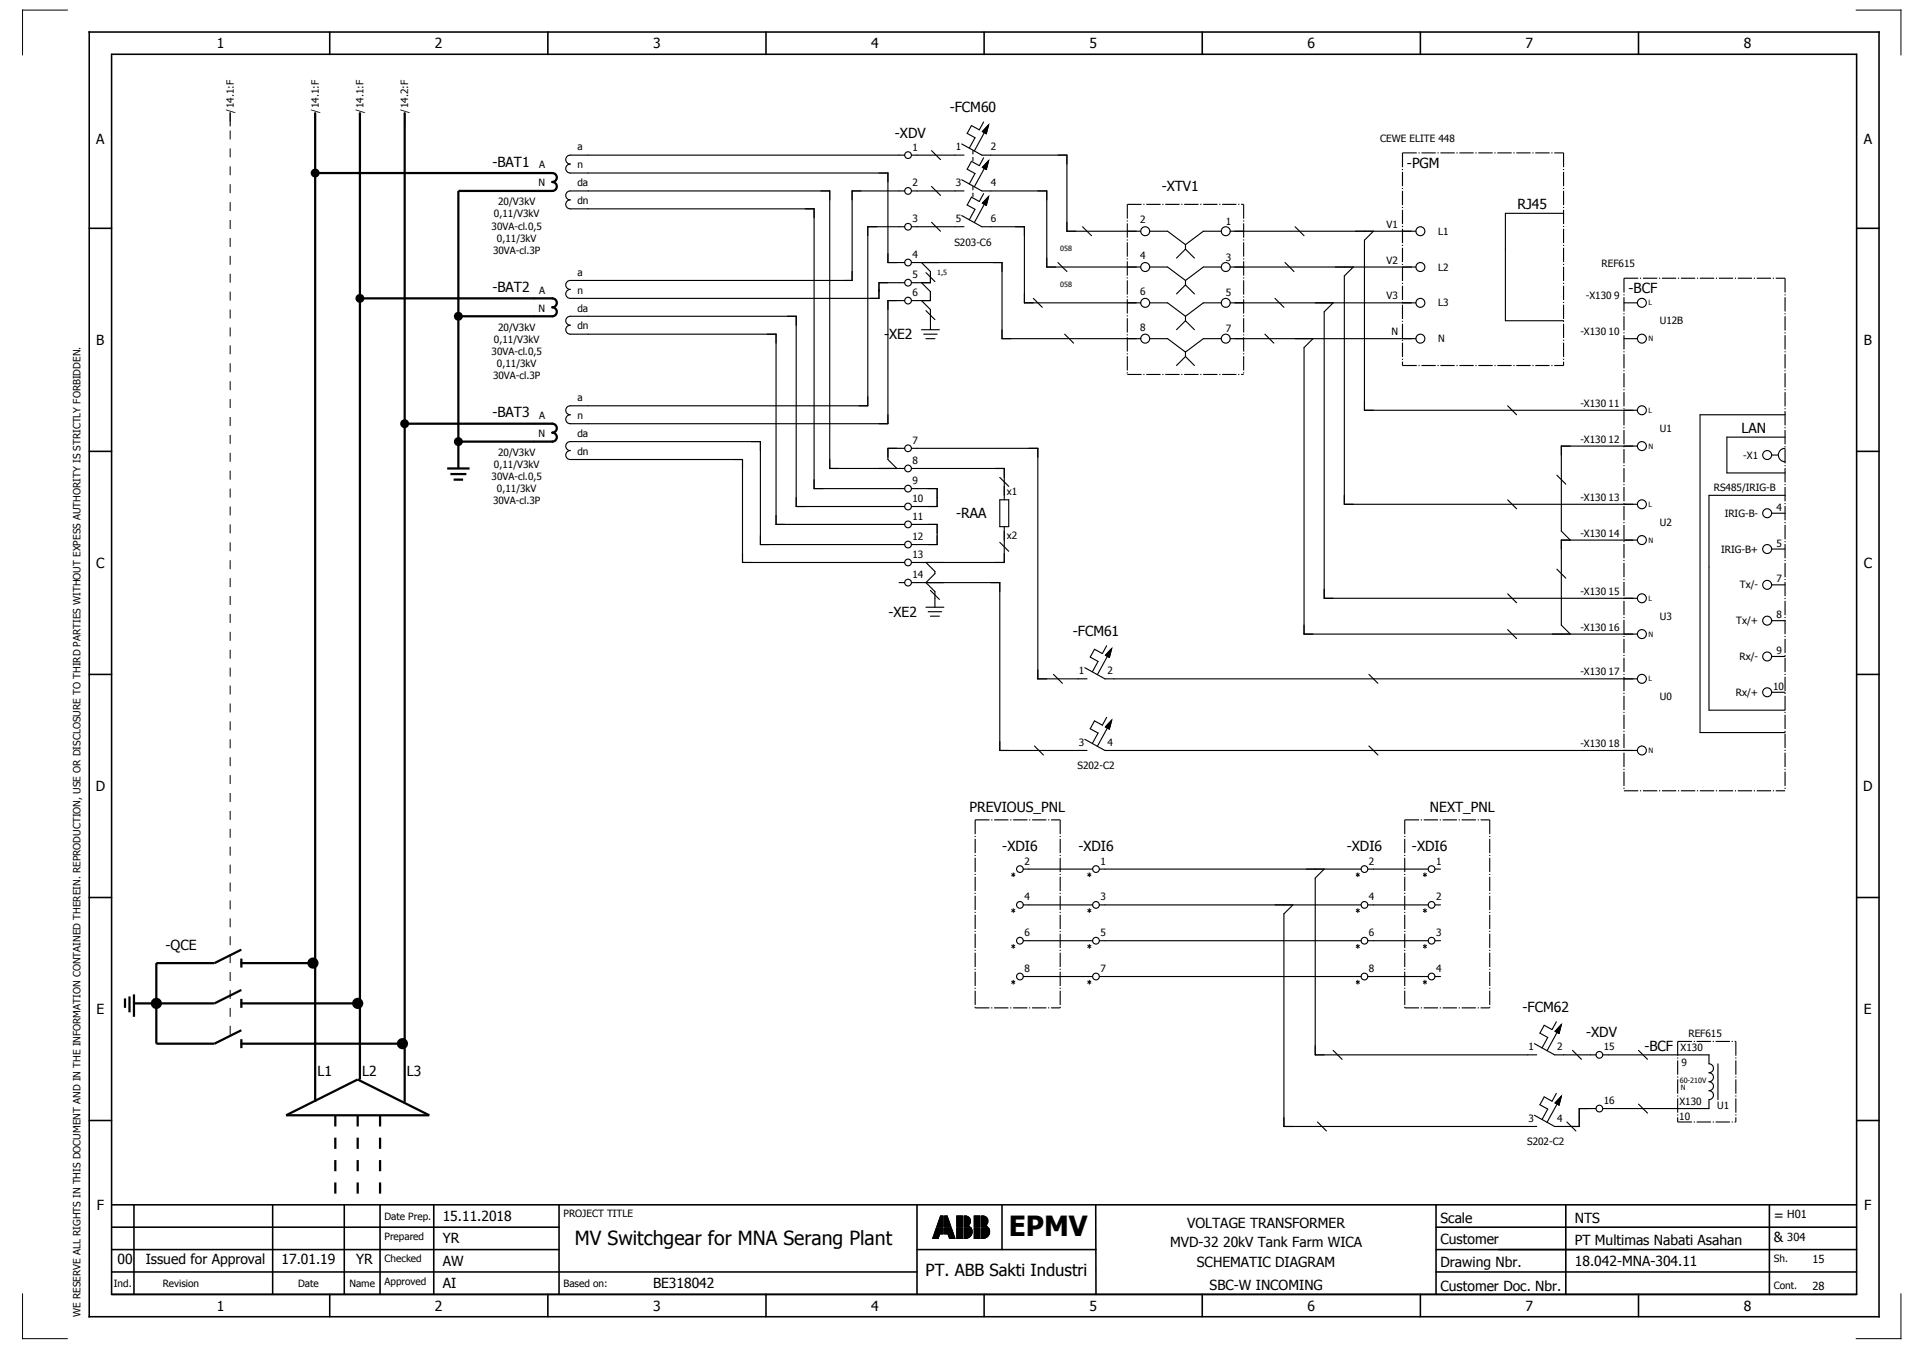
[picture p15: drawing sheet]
<svg xmlns="http://www.w3.org/2000/svg" width="427mm" height="301mm" viewBox="0 0 427 301" stroke-linecap="round" stroke-linejoin="round" font-family="sans-serif">
<defs><g id="words">
<text font-size="6.2" x="225.4" y="276.2">EPMV</text>
<text font-size="4.3" x="128.5" y="278.2">MV Switchgear for MNA Serang Plant</text>
<text font-size="3.7" x="206.9" y="285.1">PT. ABB Sakti Industri</text>
<g font-size="3.1">
<text x="48.5" y="10.8">1</text>
<text x="97.2" y="10.8">2</text>
<text x="146" y="10.8">3</text>
<text x="194.7" y="10.8">4</text>
<text x="243.5" y="10.8">5</text>
<text x="292.2" y="10.8">6</text>
<text x="341" y="10.8">7</text>
<text x="389.7" y="10.8">8</text>
<text x="212.2" y="25">-FCM60</text>
<text x="21.5" y="32.2">A</text>
<text x="200" y="30.7">-XDV</text>
<text x="416.5" y="32.2">A</text>
<text x="110" y="37.2">-BAT1</text>
<text x="314.4" y="37.4">-PGM</text>
<text x="259.6" y="42.7">-XTV1</text>
<text x="339.1" y="46.7">RJ45</text>
<text x="110" y="65.2">-BAT2</text>
<text x="363.9" y="65.4">-BCF</text>
<text x="21.5" y="77">B</text>
<text x="197.6" y="75.8">-XE2</text>
<text x="416.5" y="77">B</text>
<text x="110" y="93.2">-BAT3</text>
<text x="389.2" y="96.7">LAN</text>
<text x="213.7" y="115.8">-RAA</text>
<text x="21.5" y="126.9">C</text>
<text x="416.5" y="126.9">C</text>
<text x="198.6" y="137.8">-XE2</text>
<text x="239.7" y="142">-FCM61</text>
<text x="21.4" y="176.7">D</text>
<text x="416.4" y="176.7">D</text>
<text x="216.7" y="181.4">PREVIOUS_PNL</text>
<text x="319.6" y="181.4">NEXT_PNL</text>
<text x="224" y="190.2">-XDI6</text>
<text x="241" y="190.2">-XDI6</text>
<text x="301" y="190.2">-XDI6</text>
<text x="315.6" y="190.1">-XDI6</text>
<text x="37" y="212.3">-QCE</text>
<text x="21.6" y="226.5">E</text>
<text x="340.2" y="226">-FCM62</text>
<text x="416.6" y="226.5">E</text>
<text x="354.5" y="231.7">-XDV</text>
<text x="367.5" y="234.9">-BCF</text>
<text x="70.9" y="240.3">L1</text>
<text x="80.9" y="240.3">L2</text>
<text x="90.9" y="240.3">L3</text>
<text x="21.6" y="270.4">F</text>
<text x="98.9" y="272.8">15.11.2018</text>
<text x="265.3" y="274.2">VOLTAGE TRANSFORMER</text>
<text x="321.9" y="273.2">Scale</text>
<text x="351.9" y="273.2">NTS</text>
<text x="396.4" y="272.5">=</text>
<text x="416.6" y="270.4">F</text>
<text x="98.9" y="277.8">YR</text>
<text x="261.5" y="278.6">MVD-32 20kV Tank Farm WICA</text>
<text x="321.9" y="277.9">Customer</text>
<text x="351.9" y="278.1">PT Multimas Nabati Asahan</text>
<text x="396.4" y="277.5">&amp;</text>
<text x="26.2" y="282.3">00</text>
<text x="32.6" y="282.3">Issued for Approval</text>
<text x="62.9" y="282.3">17.01.19</text>
<text x="79.6" y="282.3">YR</text>
<text x="98.9" y="282.8">AW</text>
<text x="98.9" y="287.8">AI</text>
<text x="145.9" y="287.8">BE318042</text>
<text x="267.5" y="283.2">SCHEMATIC DIAGRAM</text>
<text x="321.9" y="283.2">Drawing Nbr.</text>
<text x="352" y="282.8">18.042-MNA-304.11</text>
<text x="48.5" y="292.8">1</text>
<text x="97.2" y="292.8">2</text>
<text x="146" y="292.8">3</text>
<text x="194.7" y="292.8">4</text>
<text x="243.5" y="292.8">5</text>
<text x="270.3" y="288.1">SBC-W INCOMING</text>
<text x="292.2" y="292.8">6</text>
<text x="321.9" y="288.4">Customer Doc. Nbr.</text>
<text x="341" y="292.8">7</text>
<text x="389.7" y="292.8">8</text>
</g>
<g font-size="2.5">
<text x="399.4" y="272.2">H01</text>
<text x="399.4" y="277.2">304</text>
<text x="405.1" y="282.2">15</text>
<text x="405.1" y="288.1">28</text>
</g>
<g font-size="2.2">
<text x="52.3" y="25.2" transform="rotate(-90 52.3 25.2)">/14.1:F</text>
<text x="71.3" y="25.2" transform="rotate(-90 71.3 25.2)">/14.1:F</text>
<text x="81.3" y="25.2" transform="rotate(-90 81.3 25.2)">/14.1:F</text>
<text x="91.3" y="25.2" transform="rotate(-90 91.3 25.2)">/14.2:F</text>
<text x="129" y="33.6">a</text>
<text x="203.9" y="33.7">1</text>
<text x="213.6" y="33.6">1</text>
<text x="221.4" y="33.6">2</text>
<text x="308.4" y="31.7">CEWE ELITE 448</text>
<text x="120.3" y="41.6">N</text>
<text x="120.5" y="37.6">A</text>
<text x="129" y="41.6">da</text>
<text x="129" y="37.6">n</text>
<text x="203.9" y="41.7">2</text>
<text x="213.6" y="41.6">3</text>
<text x="221.4" y="41.6">4</text>
<text x="111.3" y="45.9">20/V3kV</text>
<text x="129" y="45.6">dn</text>
<text x="109.9" y="51.3">30VA-cl.0,5</text>
<text x="110.4" y="48.6">0,11/V3kV</text>
<text x="111.1" y="54">0,11/3kV</text>
<text x="203.9" y="49.7">3</text>
<text x="213.6" y="49.6">5</text>
<text x="221.4" y="49.6">6</text>
<text x="254.8" y="49.9">2</text>
<text x="274" y="50.2">1</text>
<text x="309.9" y="50.9">V1</text>
<text x="321.4" y="52.5">L1</text>
<text x="110.2" y="56.7">30VA-cl.3P</text>
<text x="203.9" y="57.7">4</text>
<text x="213.3" y="54.9">S203-C6</text>
<text x="254.8" y="57.9">4</text>
<text x="274" y="58.2">3</text>
<text x="309.9" y="58.9">V2</text>
<text x="357.9" y="59.7">REF615</text>
<text x="120.5" y="65.6">A</text>
<text x="129" y="65.6">n</text>
<text x="129" y="61.6">a</text>
<text x="203.9" y="62.2">5</text>
<text x="254.8" y="65.9">6</text>
<text x="321.4" y="60.5">L2</text>
<text x="120.3" y="69.6">N</text>
<text x="129" y="69.6">da</text>
<text x="203.9" y="66.2">6</text>
<text x="274" y="66.2">5</text>
<text x="309.9" y="66.9">V3</text>
<text x="321.4" y="68.5">L3</text>
<text x="354.4" y="66.9">-X130</text>
<text x="360.7" y="66.9">9</text>
<text x="110.4" y="76.6">0,11/V3kV</text>
<text x="111.3" y="73.9">20/V3kV</text>
<text x="129" y="73.6">dn</text>
<text x="254.8" y="73.9">8</text>
<text x="274" y="74.2">7</text>
<text x="310.9" y="74.9">N</text>
<text x="321.4" y="76.5">N</text>
<text x="353.2" y="74.9">-X130</text>
<text x="359.5" y="74.9">10</text>
<text x="370.9" y="72.5">U12B</text>
<text x="109.9" y="79.3">30VA-cl.0,5</text>
<text x="111.1" y="82">0,11/3kV</text>
<text x="110.2" y="84.7">30VA-cl.3P</text>
<text x="129" y="89.6">a</text>
<text x="120.5" y="93.6">A</text>
<text x="129" y="93.6">n</text>
<text x="353.2" y="90.9">-X130</text>
<text x="359.5" y="90.9">11</text>
<text x="111.3" y="101.9">20/V3kV</text>
<text x="120.3" y="97.6">N</text>
<text x="129" y="101.6">dn</text>
<text x="129" y="97.6">da</text>
<text x="203.9" y="99.2">7</text>
<text x="353.2" y="98.9">-X130</text>
<text x="359.5" y="98.9">12</text>
<text x="370.9" y="96.5">U1</text>
<text x="109.9" y="107.3">30VA-cl.0,5</text>
<text x="110.4" y="104.6">0,11/V3kV</text>
<text x="203.9" y="103.7">8</text>
<text x="389.6" y="102.5">-X1</text>
<text x="110.2" y="112.7">30VA-cl.3P</text>
<text x="111.1" y="110">0,11/3kV</text>
<text x="203.9" y="108.2">9</text>
<text x="203.9" y="112.2">10</text>
<text x="225" y="110.6">x1</text>
<text x="353.2" y="111.9">-X130</text>
<text x="359.5" y="111.9">13</text>
<text x="383" y="109.7">RS485/IRIG-B</text>
<text x="203.9" y="116.2">11</text>
<text x="353.2" y="119.9">-X130</text>
<text x="359.5" y="119.9">14</text>
<text x="370.9" y="117.5">U2</text>
<text x="385.5" y="115.5">IRIG-B-</text>
<text x="397.1" y="114.1">4</text>
<text x="203.9" y="120.7">12</text>
<text x="203.9" y="124.7">13</text>
<text x="225" y="120.5">x2</text>
<text x="384.6" y="123.5">IRIG-B+</text>
<text x="397.1" y="122.1">5</text>
<text x="203.9" y="129.2">14</text>
<text x="388.9" y="131.5">Tx/-</text>
<text x="397.1" y="130.1">7</text>
<text x="353.2" y="132.9">-X130</text>
<text x="359.5" y="132.9">15</text>
<text x="353.2" y="140.9">-X130</text>
<text x="359.5" y="140.9">16</text>
<text x="370.9" y="138.5">U3</text>
<text x="388" y="139.5">Tx/+</text>
<text x="397.1" y="138.1">8</text>
<text x="388.8" y="147.5">Rx/-</text>
<text x="397.1" y="146.1">9</text>
<text x="241.1" y="150.6">1</text>
<text x="247.5" y="150.6">2</text>
<text x="353.2" y="150.9">-X130</text>
<text x="359.5" y="150.9">17</text>
<text x="388" y="155.5">Rx/+</text>
<text x="396.3" y="154.1">10</text>
<text x="370.9" y="156.5">U0</text>
<text x="241.1" y="166.6">3</text>
<text x="247.5" y="166.6">4</text>
<text x="353.2" y="166.9">-X130</text>
<text x="359.5" y="166.9">18</text>
<text x="240.8" y="171.9">S202-C2</text>
<text x="228.9" y="193.2">2</text>
<text x="245.9" y="193.2">1</text>
<text x="305.9" y="193.2">2</text>
<text x="320.9" y="193.2">1</text>
<text x="228.9" y="201.2">4</text>
<text x="245.9" y="201.2">3</text>
<text x="305.9" y="201.2">4</text>
<text x="320.9" y="201.2">2</text>
<text x="228.9" y="209.2">6</text>
<text x="245.9" y="209.2">5</text>
<text x="305.9" y="209.2">6</text>
<text x="320.9" y="209.2">3</text>
<text x="228.9" y="217.2">8</text>
<text x="245.9" y="217.2">7</text>
<text x="305.9" y="217.2">8</text>
<text x="320.9" y="217.2">4</text>
<text x="377.4" y="231.6">REF615</text>
<text x="341.6" y="234.6">1</text>
<text x="348" y="234.6">2</text>
<text x="358.4" y="234.7">15</text>
<text x="375.6" y="234.8">X130</text>
<text x="375.8" y="238.1">9</text>
<text x="341.6" y="250.6">3</text>
<text x="348" y="250.6">4</text>
<text x="358.4" y="246.7">16</text>
<text x="375.3" y="250.2">10</text>
<text x="375.3" y="247">X130</text>
<text x="383.8" y="247.8">U1</text>
<text x="341.3" y="255.9">S202-C2</text>
<text x="85.9" y="272.5">Date Prep.</text>
<text x="125.9" y="271.9">PROJECT TITLE</text>
<text x="85.9" y="277">Prepared</text>
<text x="85.9" y="282">Checked</text>
<text x="396.4" y="281.9">Sh.</text>
<text x="25.4" y="287.5">Ind.</text>
<text x="36.4" y="287.5">Revision</text>
<text x="66.6" y="287.5">Date</text>
<text x="78.1" y="287.5">Name</text>
<text x="85.9" y="287">Approved</text>
<text x="125.9" y="287.5">Based on:</text>
<text x="396.4" y="287.9">Cont.</text>
<text x="18" y="294.2" transform="rotate(-90 18 294.2)">WE RESERVE ALL RIGHTS IN THIS DOCUMENT AND IN THE INFORMATION CONTAINED THEREIN. REPRODUCTION, USE OR DISCLOSURE TO THIRD PARTIES WITHOUT EXPESS AUTHORITY IS STRICTLY FORBIDDEN.</text>
</g>
<g font-size="1.6">
<text x="236.9" y="56.2">058</text>
<text x="209.4" y="61.4">1,5</text>
<text x="236.9" y="64.2">058</text>
<text x="368.4" y="68.2">L</text>
<text x="368.4" y="76.2">N</text>
<text x="368.4" y="92.2">L</text>
<text x="368.4" y="100.2">N</text>
<text x="368.4" y="113.2">L</text>
<text x="368.4" y="121.2">N</text>
<text x="368.4" y="134.2">L</text>
<text x="368.4" y="142.2">N</text>
<text x="368.4" y="152.2">L</text>
<text x="368.4" y="168.2">N</text>
<text x="375.4" y="241.9">60-210V</text>
<text x="375.6" y="243.5">N</text>
</g>
</g></defs>
<g fill="none" stroke="#000" stroke-width=".35">
<path d="M19.9 7.2h400v287h-400zM24.9 12.1h390v277.1h-390zM73.7 7.2v5M122.4 7.2v5M171.2 7.2v5M219.9 7.2v5M268.7 7.2v5M317.4 7.2v5M366.2 7.2v5M19.9 51h5M414.9 51h5M19.9 100.8h5"/>
<path d="M414.9 100.8h5M19.9 150.7h5M414.9 150.7h5M19.9 200.5h5M414.9 200.5h5M19.9 250.3h5M414.9 250.3h5M24.9 279.2h100M24.9 269.2h390M24.9 274.2h100M29.9 269.2v20M60.9 269.2v20"/>
<path d="M76.9 269.2v20M84.9 269.2v20M96.9 269.2v20M124.9 269.2v20M204.9 279.2h40M204.9 269.2v20M223.9 269.2v10M244.9 269.2v20M320.9 279.2h94M320.9 269.2v20M320.9 274.2h94M349.9 269.2v20"/>
<path d="M395.4 269.2v20M24.9 289.2h390M24.9 284.2h180M73.7 289.2v5M122.4 289.2v5M171.2 289.2v5M219.9 289.2v5M268.7 289.2v5M317.4 289.2v5M320.9 284.2h94M366.2 289.2v5"/>
</g>
<g fill="none" stroke="#000" stroke-width=".22">
<path d="M15 2.3h-10v10M414.8 2.3h10v10M226 195.1l.9 .6M226.5 195v.8M226.9 195.1l-.9 .6M243 195.1l.9 .6M243.5 195v.8M243.9 195.1l-.9 .6M303 195.1l.9 .6M303.5 195v.8M303.9 195.1l-.9 .6M318 195.1l.9 .6"/>
<path d="M318.5 195v.8M318.9 195.1l-.9 .6M226 203.1l.9 .6M226 211.1l.9 .6M226 219.1l.9 .6M226.5 203v.8M226.5 211v.8M226.5 219v.8M226.9 203.1l-.9 .6M226.9 211.1l-.9 .6M226.9 219.1l-.9 .6M243 203.1l.9 .6"/>
<path d="M243 211.1l.9 .6M243 219.1l.9 .6M243.5 203v.8M243.5 211v.8M243.5 219v.8M243.9 203.1l-.9 .6M243.9 211.1l-.9 .6M243.9 219.1l-.9 .6M303 203.1l.9 .6M303 211.1l.9 .6M303 219.1l.9 .6M303.5 203v.8"/>
<path d="M303.5 211v.8M303.5 219v.8M303.9 203.1l-.9 .6M303.9 211.1l-.9 .6M303.9 219.1l-.9 .6M318 203.1l.9 .6M318 219.1l.9 .6M318 211.1l.9 .6M318.5 203v.8M318.5 211v.8M318.5 219v.8M318.9 203.1l-.9 .6"/>
<path d="M318.9 219.1l-.9 .6M318.9 211.1l-.9 .6M208.5 276.5v.2M208.6 276.3v.4M208.6 276.1v.6M208.7 275.9v.8M208.8 275.6v1.1M208.9 275.4v1.3M209 275.2v1.5M209 275v1.7M209.1 274.7v2M209.2 274.5v2.2"/>
<path d="M209.3 274.3l-.9 2.4h1.3l.3-1M209.3 274.3h1.5v1.4h-.8M209.3 274.3v2.4M209.4 273.8v.2M209.4 274.3v2.4M209.5 273.6v.4M209.5 274.3v2.4M209.6 273.4v.6M209.6 274.3v2.4M209.7 273.2v.8M209.7 274.3v2.4M209.7 273v1"/>
<path d="M209.7 274.3v2.2M209.8 272.7v1.3M209.8 274.3v2M209.9 272.5v1.5M209.9 274.3v1.8M210 272.3v1.7M210 274.3v1.6M210 272.1v1.9M210 274.3v1.4M210.1 271.8v2.2M210.1 274.3v1.4M210.2 271.7h.6v2.3h-1.4z"/>
<path d="M210.2 271.7v2.3M210.2 274.3v1.4M210.3 271.7v2.3M210.3 274.3v1.4M210.4 271.7v2.3M210.4 274.3v1.4M210.5 271.7v2.3M210.5 274.3v1.4M210.6 271.7v2.3M210.6 274.3v1.4M210.7 271.7v2.3M210.7 274.3v1.4"/>
<path d="M210.8 271.7v2.3M210.8 274.3v1.4M211.1 271.7h.6l.8 2.3h-1.4zM211.1 271.7v2.3M211.1 274.3v1.4M211.2 271.7v2.3M211.2 274.3v1.4M211.3 271.7v2.3M211.3 274.3v1.4M211.4 271.7v2.3M211.4 274.3v1.4M211.5 271.7v2.3"/>
<path d="M211.5 274.3v1.4M211.6 271.7v2.3M211.6 274.3v1.4M211.7 271.7v2.3M211.7 274.3v1.4M211.8 271.9v2.1M211.8 274.3v1.4M211.8 275.7h-.7v-1.4h1.5l.8 2.4M211.8 275.7l.4 1h1.2M211.8 272.1v1.9M211.9 272.3v1.7M211.9 274.3v1.6"/>
<path d="M212 272.5v1.5M212 274.3v1.8M212.1 272.8v1.2M212.1 274.3v2M212.2 273v1M212.2 274.3v2.3M212.2 273.2v.8M212.2 274.3v2.4M212.3 273.4v.6M212.3 274.3v2.4M212.4 273.7v.3M212.4 274.3v2.4"/>
<path d="M212.5 273.9v.1M212.5 274.3v2.4M212.6 274.3v2.4M212.7 274.6v2.1M212.8 274.8v1.9M212.9 275v1.7M212.9 275.2v1.5M213 275.5v1.2M213.1 275.7v1M213.2 275.9v.8M213.3 276.1v.6M213.3 276.3v.4"/>
<path d="M213.4 276.6v.1M213.8 271.7h1.3v2.3h-1.3zM213.8 274.3h1.3v2.4h-1.3zM213.9 271.7v2.3M213.9 274.3v2.4M214 271.7v2.3M214 274.3v2.4M214.1 271.7v2.3M214.1 274.3v2.4M214.2 271.7v2.3M214.2 274.3v2.4M214.3 271.7v2.3"/>
<path d="M214.3 274.3v2.4M214.4 271.7v2.3M214.4 274.3v2.4M214.5 271.7v2.3M214.5 274.3v2.4M214.6 271.7v2.3M214.6 274.3v2.4M214.7 271.7v2.3M214.7 274.3v2.4M214.8 271.7v2.3M214.8 274.3v2.4M214.9 271.7v2.3"/>
<path d="M214.9 274.3v2.4M215 271.7v2.3M215 274.3v2.4M215.4 271.7a1.16 1.16 0 0 1 1.4 .6 1.16 1.16 0 0 1-.5 1.5l.5 .2h-1.4zM215.5 271.7v2.3M215.5 274.3v2.4M215.6 271.7v2.3M215.6 274.3v2.4M215.7 271.7v2.3M215.7 274.3v2.4M215.8 271.7v2.3M215.8 274.3v2.4"/>
<path d="M215.9 271.7v2.3M215.9 274.3v2.4M216 271.7v2.3M216 274.3v2.3M216.1 271.7v2.3M216.1 274.3v2.3M216.2 271.7v2.3M216.2 274.3v2.3M216.3 271.8v2.2M216.3 274.3v2.3M216.4 271.8v2.2M216.4 274.3v2.2"/>
<path d="M216.5 271.9v1.8M216.5 273.8v.2M216.5 274.3v2.2M216.5 271.9v1.7M216.5 273.9v.1M216.6 272v1.5M216.6 273.9v.1M216.6 274.3v2.1M216.7 272.1v1.4M216.7 274h.1M216.7 274.3v2.1M216.8 272.2v1.1"/>
<path d="M216.8 274.3v2M216.8 272.4v.8M216.8 274.3v1.9M216.9 274.3v1.8M217 274.3v1.7M217 274.3a1.5 1.5 0 0 1-1.2 2.4M217 274.3h-1.6v2.4h.4M217.1 274.4v1.5M217.2 274.5v1.3M217.2 274.8v.8M217.7 271.7h1.3v2.3h-1.3zM217.7 274.3h1.3v2.4h-1.3z"/>
<path d="M217.8 271.7v2.3M217.8 274.3v2.4M217.9 271.7v2.3M217.9 274.3v2.4M218 271.7v2.3M218 274.3v2.4M218.1 271.7v2.3M218.1 274.3v2.4M218.2 271.7v2.3M218.2 274.3v2.4M218.3 271.7v2.3M218.3 274.3v2.4"/>
<path d="M218.4 271.7v2.3M218.4 274.3v2.4M218.5 271.7v2.3M218.5 274.3v2.4M218.6 271.7v2.3M218.6 274.3v2.4M218.7 271.7v2.3M218.7 274.3v2.4M218.8 271.7v2.3M218.8 274.3v2.4M218.9 271.7v2.3M218.9 274.3v2.4"/>
<path d="M219 271.7v2.3M219 274.3v2.4M219.3 274.3h1.6a1.53 1.53 0 0 1 0 1.7 1.53 1.53 0 0 1-1.6 .7zM219.3 271.7a1.16 1.16 0 0 1 1.4 .6 1.16 1.16 0 0 1-.5 1.5l.5 .2h-1.4zM219.4 271.7v2.3M219.4 274.3v2.4M219.5 271.7v2.3M219.5 274.3v2.4M219.6 271.7v2.3M219.6 274.3v2.4M219.7 271.7v2.3M219.7 274.3v2.4"/>
<path d="M219.8 271.7v2.3M219.8 274.3v2.4M219.9 271.7v2.3M219.9 274.3v2.3M220 271.7v2.3M220 274.3v2.3M220.1 271.7v2.3M220.1 274.3v2.3M220.2 271.8v2.2M220.2 274.3v2.3M220.3 271.8v2.2M220.3 274.3v2.2"/>
<path d="M220.4 271.9v1.8M220.4 273.8v.2M220.4 274.3v2.2M220.4 271.9v1.7M220.4 273.9v.1M220.5 272v1.5M220.5 273.9v.1M220.5 274.3v2.1M220.6 272.1v1.3M220.6 274h.1M220.6 274.3v2.1M220.7 272.2v1.1"/>
<path d="M220.7 274.3v2M220.8 272.4v.8M220.8 274.3v1.9M220.8 274.3v1.8M220.9 274.3v1.7M221 274.4v1.5M221.1 274.6v1.2M221.1 274.8v.7M5 289.1v10h10M424.8 289.1v10h-10"/>
</g>
<g fill="none" stroke="#000" stroke-width=".25">
<path d="M51.4 25.2v3M70.4 25.2v3M80.4 25.2v3M90.4 25.2v3M202.2 34.7h-74.8a1 1 0 0 0-1 1 1 1 0 0 0 1 1 1 1 0 0 0-1 1 1 1 0 0 0 1 1h71v20h3.8M208.2 33.7l2 2M214.9 32.2l4.5 2.5h19v17h16.5M215.4 34.7h-11.7M217.4 33.7v.7M217.4 35.2v.7M219.8 27.3l-.9 1.7-1.8-1-1 1.8 1.8 1-1.3 2.3M219.8 35.3l-.9 1.7-1.8-1-1 1.8 1.8 1-1.3 2.3"/>
<path d="M220 29.6l-2.3 4.1M220 37.6l-2.3 4.1M220.9 27.9l-.5 2-.9-.5zM220.9 35.9l-.5 2-.9-.5zM202.2 42.7h-11.8v20h-63a1 1 0 0 0-1 1 1 1 0 0 0 1 1 1 1 0 0 0-1 1 1 1 0 0 0 1 1h69v-3.5h5.8M202.2 50.7h-8.3v40h-66.5a1 1 0 0 0-1 1 1 1 0 0 0 1 1 1 1 0 0 0-1 1 1 1 0 0 0 1 1h71v-27.5h3.8M203.7 58.7h20.2v17h31M205.9 58.7l2 2v2.5h-4.2M208.2 49.7l2 2M208.2 41.7l2 2M214.9 48.2l4.5 2.5h9.5v17h26M214.9 40.2l4.5 2.5"/>
<path d="M215.4 42.7h-11.7M215.4 50.7h-11.7M217.4 41.7v.7M217.4 43.2v.7M219.4 42.7h14.5v17h21M219.8 43.3l-.9 1.7-1.8-1-1 1.8 1.8 1-1.3 2.3M220 45.6l-2.3 4.1M220.9 43.9l-.5 2-.9-.5zM236.4 58.7l2 2M241.9 50.7l2 2M256.9 59.7h4l4 3M256.9 51.7h4l4 3"/>
<path d="M264.9 55.7l2 2M264.9 55.7l-2 2M264.9 54.7v1M272.9 59.7h-4l-4 3M272.9 51.7h-4l-4 3M274.9 59.7h41.5M274.9 51.7h41.5M287.2 58.7l2 2M289.4 50.7l2 2M302.4 59.7l-2 2v51h65.5M306.9 51.7l-2 2v38h61M349.4 47.7h-13v24h13"/>
<path d="M205.9 63.2l2 2v2h-4.2M205.9 67.2l2 2v4.5M205.9 73.7h4M206.4 74.7h3M206.9 75.7h2M206.9 69.4l2 2M206.9 60.9l2 2M230.9 66.7l2 2M237.9 74.7l2 2M256.9 67.7h4l4 3M256.9 75.7h4l4 3M264.9 62.7v1"/>
<path d="M264.9 70.7v1M264.9 78.7v1M264.9 63.7l2 2M264.9 63.7l-2 2M264.9 71.7l2 2M264.9 71.7l-2 2M264.9 79.7l2 2M264.9 79.7l-2 2M272.9 67.7h-4l-4 3M272.9 75.7h-4l-4 3M274.9 67.7h41.5M274.9 75.7h41.5"/>
<path d="M282.7 74.7l2 2M284.9 66.7l2 2M293.4 75.7l-2 2v64h74.5M297.9 67.7l-2 2v64h70M362.9 67.7h3M362.9 75.7h3M336.9 90.7l2 2M365.9 99.7h-17v19l2 2M398.9 97.7h-13v8h13M398.9 92.7h-19v71h19M202.2 104.7h-16.8v-62h-58a1 1 0 0 0-1 1 1 1 0 0 0 1 1 1 1 0 0 0-1 1 1 1 0 0 0 1 1h54.5v62.5h20.3M202.2 113.2h-24.3v-42.5h-50.5a1 1 0 0 0-1 1 1 1 0 0 0 1 1 1 1 0 0 0-1 1 1 1 0 0 0 1 1h46v42.5h28.8"/>
<path d="M202.2 100.2h-3.8v2.5l2 2M203.7 104.7h20.7v7M203.7 109.2h5.7v4h-5.7M203.7 117.2h5.7v4.5h-5.7M203.7 100.2h28.2v51.5h11M223.4 111.7h2v6h-2zM223.4 106.7l2 2M224.4 117.7v8h-20.7M336.9 111.7l2 2M347.9 106.2l2 2M395.9 101.7h1.5M395.9 114.7h3"/>
<path d="M398.9 100.2a1.5 1.5 0 0 0-1.5 1.5 1.5 1.5 0 0 0 1.5 1.5M398.9 110.7h-17v48h17M200.9 130.2h1.3M202.2 121.7h-32.3v-23h-42.5a1 1 0 0 0-1 1 1 1 0 0 0 1 1 1 1 0 0 0-1 1 1 1 0 0 0 1 1h38.5v23h36.3M203.7 130.2h19.7v37.5h19.5M206.9 125.7l2 2v.5l-2 2 2 2v3.5M206.9 135.7h4M207.4 136.7h3M207.9 137.7h2M207.9 131.9l2 2M223.4 121.2l2 2M336.9 132.7l2 2"/>
<path d="M347.9 127.2l2 2M365.9 120.7h-17v19l2 2M395.9 138.7h3M395.9 130.7h3M395.9 122.7h3M235.4 150.7l2 2M242.4 149.2l4.5 2.5h119M247.3 144.3l-.9 1.7-1.8-1-1 1.8 1.8 1-1.3 2.3M247.5 146.6l-2.3 4.1M248.4 144.9l-.5 2-.9-.5zM305.9 150.7l2 2M336.9 140.7l2 2"/>
<path d="M395.9 154.7h3M395.9 146.7h3M231.2 166.7l2 2M242.4 165.2l4.5 2.5h119M247.3 160.3l-.9 1.7-1.8-1-1 1.8 1.8 1-1.3 2.3M247.5 162.6l-2.3 4.1M248.4 160.9l-.5 2-.9-.5zM305.9 166.7l2 2M228.7 194.2h15.5M245.7 194.2h58.5M295.9 194.2l-2 2v39.5h49.5M305.7 194.2h13.5"/>
<path d="M320.7 194.2h1.2M228.7 202.2h15.5M228.7 210.2h15.5M228.7 218.2h15.5M245.7 202.2h58.5M245.7 210.2h58.5M245.7 218.2h58.5M288.9 202.2l-2 2v47.5h56.5M305.7 202.2h13.5M305.7 210.2h13.5M305.7 218.2h13.5M320.7 202.2h1.2"/>
<path d="M320.7 210.2h1.2M320.7 218.2h1.2M297.9 234.7l2 2M342.9 233.2l4.5 2.5h9.3M347.8 228.3l-.9 1.7-1.8-1-1 1.8 1.8 1-1.3 2.3M348 230.6l-2.3 4.1M348.9 228.9l-.5 2-.9-.5zM351.4 234.7l2 2M358.2 235.7h23.7v2a1 1 0 0 1 1 1 1 1 0 0 1-1 1 1 1 0 0 1 1 1 1 1 0 0 1-1 1 1 1 0 0 1 1 1 1 1 0 0 1-1 1 1 1 0 0 1 1 1 1 1 0 0 1-1 1v2h-23.7M366.2 234.7l2 2M383.9 237.7v8M294.4 250.7l2 2"/>
<path d="M347.8 244.3l-.9 1.7-1.8-1-1 1.8 1.8 1-1.3 2.3M348 246.6l-2.3 4.1M348.9 244.9l-.5 2-.9-.5zM350.2 250.7l2 2M356.7 247.7h-3.8v4h-5.5l-4.5-2.5M366.2 246.7l2 2"/>
<circle cx="202.9" cy="34.7" r=".75"/>
<circle cx="202.9" cy="42.7" r=".75"/>
<circle cx="202.9" cy="58.7" r=".75"/>
<circle cx="202.9" cy="50.7" r=".75"/>
<circle cx="255.9" cy="51.7" r="1"/>
<circle cx="255.9" cy="59.7" r="1"/>
<circle cx="273.9" cy="51.7" r="1"/>
<circle cx="273.9" cy="59.7" r="1"/>
<circle cx="317.4" cy="51.7" r="1"/>
<circle cx="317.4" cy="59.7" r="1"/>
<circle cx="202.9" cy="63.2" r=".75"/>
<circle cx="202.9" cy="67.2" r=".75"/>
<circle cx="255.9" cy="75.7" r="1"/>
<circle cx="255.9" cy="67.7" r="1"/>
<circle cx="273.9" cy="75.7" r="1"/>
<circle cx="273.9" cy="67.7" r="1"/>
<circle cx="317.4" cy="75.7" r="1"/>
<circle cx="317.4" cy="67.7" r="1"/>
<circle cx="366.9" cy="75.7" r="1"/>
<circle cx="366.9" cy="67.7" r="1"/>
<circle cx="366.9" cy="91.7" r="1"/>
<circle cx="366.9" cy="99.7" r="1"/>
<circle cx="202.9" cy="104.7" r=".75"/>
<circle cx="202.9" cy="117.2" r=".75"/>
<circle cx="202.9" cy="100.2" r=".75"/>
<circle cx="202.9" cy="113.2" r=".75"/>
<circle cx="202.9" cy="109.2" r=".75"/>
<circle cx="366.9" cy="112.7" r="1"/>
<circle cx="394.9" cy="114.7" r="1"/>
<circle cx="394.9" cy="101.7" r="1"/>
<circle cx="202.9" cy="121.7" r=".75"/>
<circle cx="202.9" cy="125.7" r=".75"/>
<circle cx="202.9" cy="130.2" r=".75"/>
<circle cx="366.9" cy="133.7" r="1"/>
<circle cx="366.9" cy="120.7" r="1"/>
<circle cx="394.9" cy="122.7" r="1"/>
<circle cx="394.9" cy="138.7" r="1"/>
<circle cx="394.9" cy="130.7" r="1"/>
<circle cx="366.9" cy="151.7" r="1"/>
<circle cx="366.9" cy="141.7" r="1"/>
<circle cx="394.9" cy="154.7" r="1"/>
<circle cx="394.9" cy="146.7" r="1"/>
<circle cx="366.9" cy="167.7" r="1"/>
<circle cx="227.9" cy="194.2" r=".75"/>
<circle cx="244.9" cy="194.2" r=".75"/>
<circle cx="304.9" cy="194.2" r=".75"/>
<circle cx="319.9" cy="194.2" r=".75"/>
<circle cx="227.9" cy="202.2" r=".75"/>
<circle cx="227.9" cy="210.2" r=".75"/>
<circle cx="227.9" cy="218.2" r=".75"/>
<circle cx="244.9" cy="202.2" r=".75"/>
<circle cx="244.9" cy="210.2" r=".75"/>
<circle cx="244.9" cy="218.2" r=".75"/>
<circle cx="304.9" cy="202.2" r=".75"/>
<circle cx="304.9" cy="210.2" r=".75"/>
<circle cx="304.9" cy="218.2" r=".75"/>
<circle cx="319.9" cy="202.2" r=".75"/>
<circle cx="319.9" cy="210.2" r=".75"/>
<circle cx="319.9" cy="218.2" r=".75"/>
<circle cx="357.4" cy="235.7" r=".75"/>
<circle cx="357.4" cy="247.7" r=".75"/>
</g>
<path d="M51.4 25.2v206.5" fill="none" stroke="#000" stroke-width=".22" stroke-dasharray="2 2" stroke-linecap="butt"/>
<g fill="none" stroke="#000" stroke-width=".5">
<path d="M70.4 38.7h53a1 1 0 0 1 1 1 1 1 0 0 1-1 1 1 1 0 0 1 1 1 1 1 0 0 1-1 1h-21v62M70.4 25.2v221M80.4 25.2v216M90.4 25.2v221M80.4 66.7h43a1 1 0 0 1 1 1 1 1 0 0 1-1 1 1 1 0 0 1 1 1 1 1 0 0 1-1 1h-21M90.4 94.7h33a1 1 0 0 1 1 1 1 1 0 0 1-1 1 1 1 0 0 1 1 1 1 1 0 0 1-1 1h-21M99.9 104.7h5M100.7 105.9h3.5M101.4 107.2h2.1M53.9 212.2l-6 3h-13v18h13l6-3M53.9 214.2v2M53.9 215.2h16"/>
<path d="M27.9 223v2.2M28.9 222.6v3.6M29.9 222.2v5M53.9 221.2l-6 3h-18M53.9 224.2h26M53.9 233.2h36M53.9 223.2v2M53.9 232.2v2M63.9 249.2l16-8 16 8z"/>
</g>
<path d="M74.9 249.2v19M79.9 249.2v19M84.9 249.2v19" fill="none" stroke="#000" stroke-width=".5" stroke-dasharray="2.5 2.5" stroke-linecap="butt"/>
<g fill="#000">
<circle cx="70.4" cy="38.7" r="1"/>
<circle cx="80.4" cy="66.7" r="1"/>
<circle cx="102.4" cy="70.7" r="1"/>
<circle cx="90.4" cy="94.7" r="1"/>
<circle cx="102.4" cy="98.7" r="1"/>
<circle cx="69.9" cy="215.2" r="1.25"/>
<circle cx="34.9" cy="224.2" r="1.25"/>
<circle cx="79.9" cy="224.2" r="1.25"/>
<circle cx="89.9" cy="233.2" r="1.25"/>
</g>
<g fill="none" stroke="#000" stroke-width=".25" stroke-dasharray="3.2 .4 .3 .4" stroke-linecap="butt">
<path d="M313.4 34.2h36M313.4 34.2v47.5M349.4 34.2v47.5M251.9 45.7h26M251.9 45.7v38M277.9 45.7v38M362.9 62.2h36M362.9 62.2v114.5M398.9 62.2v114.5M251.9 83.7h26M313.4 81.7h36M362.9 176.7h36"/>
<path d="M217.9 183.2h19M217.9 183.2v42M236.9 183.2v42M313.9 183.2h19M313.9 183.2v42M332.9 183.2v42M217.9 225.2h19M313.9 225.2h19M374.9 232.7h13M374.9 232.7v18M387.9 232.7v18M374.9 250.7h13"/>
</g>
<path d="M220.9 35.9l-.5 2-.9-.5zM220.9 27.9l-.5 2-.9-.5zM220.9 43.9l-.5 2-.9-.5zM248.4 144.9l-.5 2-.9-.5zM248.4 160.9l-.5 2-.9-.5zM348.9 228.9l-.5 2-.9-.5zM348.9 244.9l-.5 2-.9-.5z" fill="#000" stroke="#000" stroke-width=".22"/>
<use href="#words"/>
</svg>
